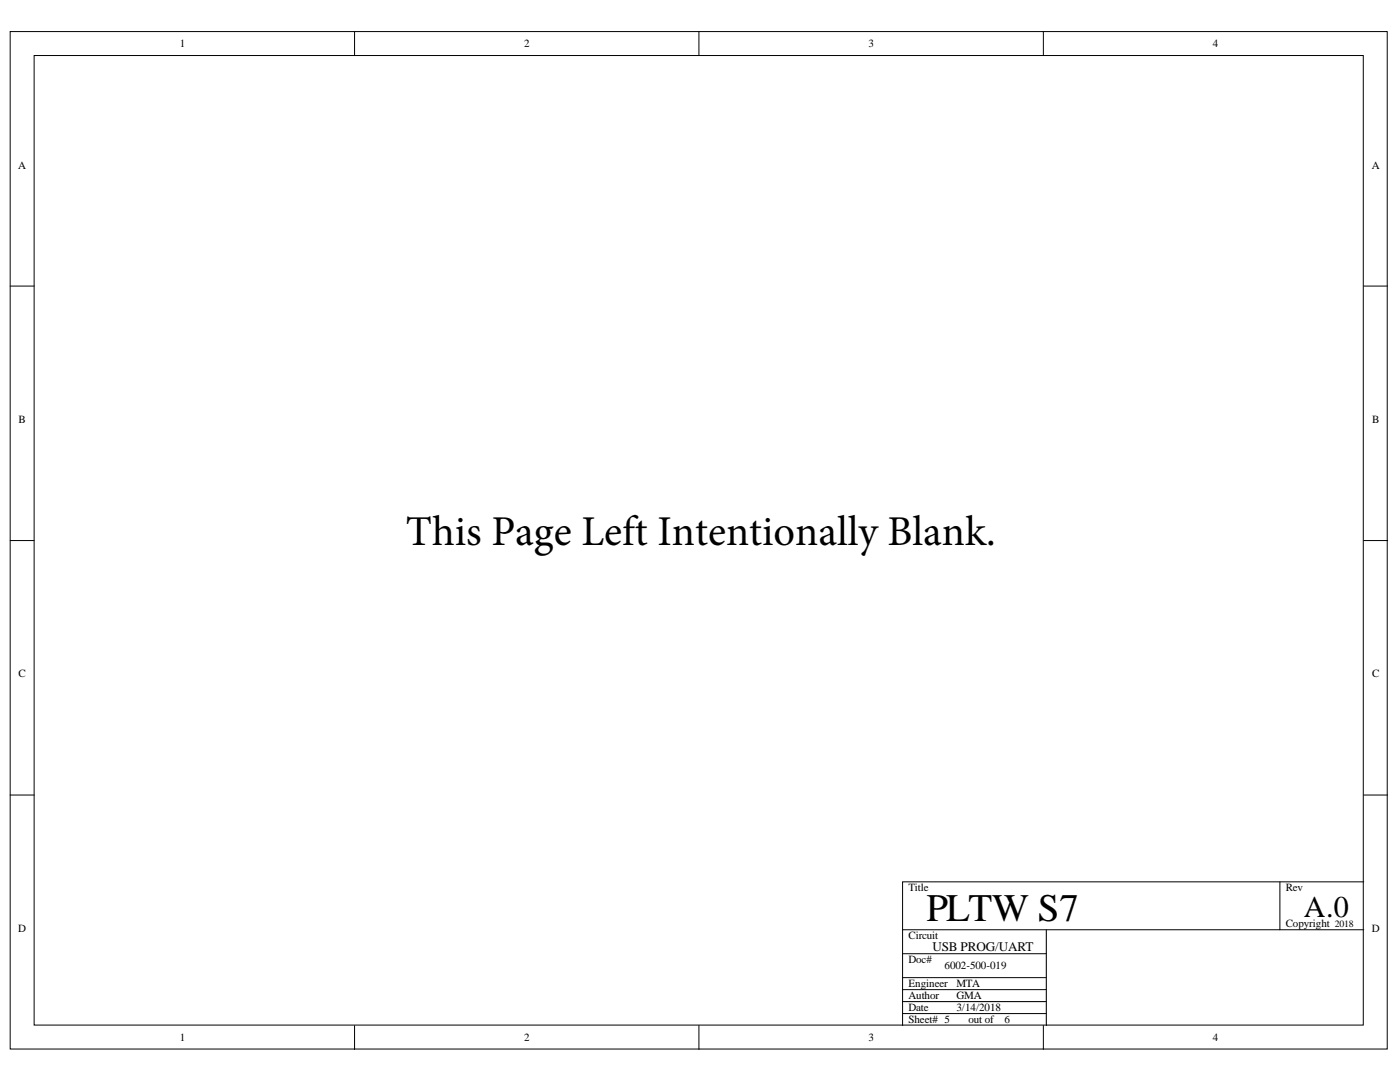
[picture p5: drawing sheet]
<svg xmlns="http://www.w3.org/2000/svg" width="279mm" height="216mm" viewBox="0 0 279 216" stroke-linecap="round" stroke-linejoin="round" font-family="sans-serif">
<defs><g id="words">
<text font-size="8.5" x="81" y="108.8">This Page Left Intentionally Blank.</text>
<text font-size="7.8" x="184.9" y="183.8">PLTW S7</text>
<text font-size="6" x="260.2" y="183">A.0</text>
<text font-size="2.6" x="186.1" y="189.7">USB PROG/UART</text>
<g font-size="2.2">
<text x="35.9" y="9.4">1</text>
<text x="104.6" y="9.4">2</text>
<text x="173.3" y="9.4">3</text>
<text x="242.1" y="9.4">4</text>
<text x="3.6" y="33.6">A</text>
<text x="273.8" y="33.6">A</text>
<text x="3.7" y="84.4">B</text>
<text x="273.9" y="84.4">B</text>
<text x="3.7" y="135.2">C</text>
<text x="273.9" y="135.2">C</text>
<text x="181.3" y="177.9">Title</text>
<text x="256.6" y="177.9">Rev</text>
<text x="3.6" y="185.9">D</text>
<text x="256.6" y="185.1">Copyright</text>
<text x="273.8" y="185.9">D</text>
<text x="181.3" y="187.4">Circuit</text>
<text x="181.3" y="197">Engineer</text>
<text x="181.3" y="192.3">Doc#</text>
<text x="188.5" y="193.4">6002-500-019</text>
<text x="190.9" y="197">MTA</text>
<text x="181.3" y="199.4">Author</text>
<text x="181.3" y="201.8">Date</text>
<text x="190.9" y="199.4">GMA</text>
<text x="190.9" y="201.8">3/14/2018</text>
<text x="35.9" y="207.7">1</text>
<text x="104.6" y="207.7">2</text>
<text x="173.3" y="207.7">3</text>
<text x="181.3" y="204.2">Sheet# 5</text>
<text x="193.3" y="204.2">out of</text>
<text x="200.4" y="204.2">6</text>
<text x="242.1" y="207.7">4</text>
</g>
<text font-size="1.9" x="266.4" y="185.1">2018</text>
</g></defs>
<g fill="#fff" stroke="#000" stroke-width=".2">
<path d="M2 6.3h274.9v203h-274.9z"/>
<path d="M6.8 11.1h265.3v193.4h-265.3z"/>
</g>
<g fill="none" stroke="#000" stroke-width=".2">
<path d="M70.8 6.3v4.8M139.5 6.3v4.8M208.2 6.3v4.8M2 57.1h4.8M272.2 57.1h4.7M2 107.9h4.8M272.2 107.9h4.7M2 158.6h4.8M272.2 158.6h4.7M255.4 176v9.5M272.2 176h-92.1v28.6M180.1 185.5h92.1"/>
<path d="M180.1 199.9h28.7M180.1 190.3h28.7M180.1 197.5h28.7M180.1 195.1h28.7M208.8 185.5v19.1M70.8 204.6v4.8M139.5 204.6v4.8M180.1 202.2h28.7M208.2 204.6v4.8"/>
</g>
<use href="#words"/>
</svg>
